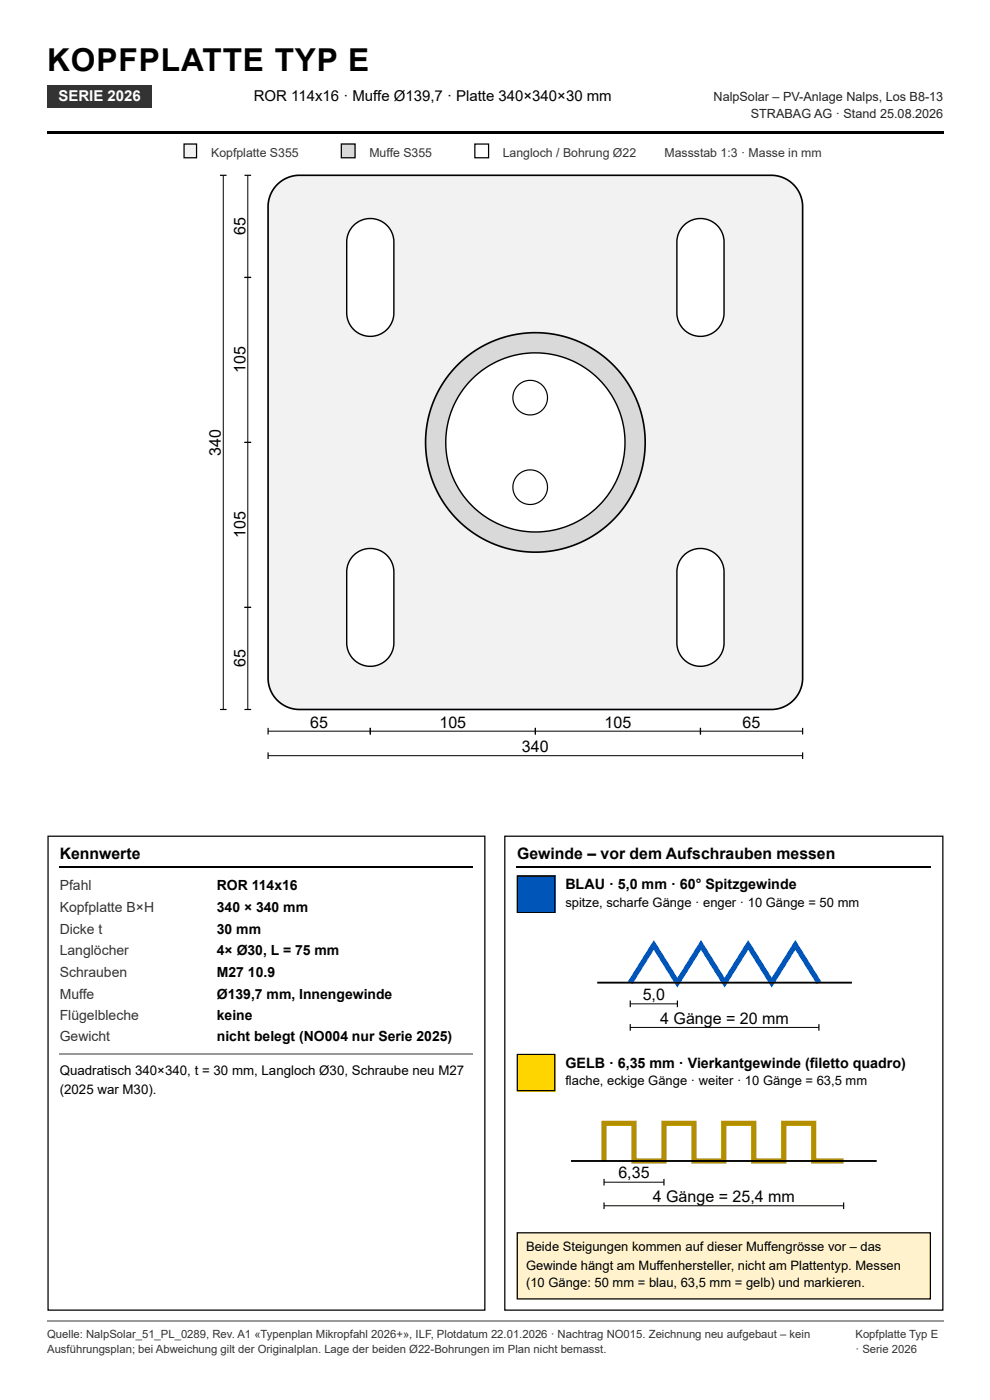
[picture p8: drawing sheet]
<svg xmlns="http://www.w3.org/2000/svg" width="210mm" height="297mm" viewBox="0 0 210 297" stroke-linecap="round" stroke-linejoin="round" font-family="sans-serif">
<defs><g id="words">
<text font-size="6.7" x="10" y="15.1">KOPFPLATTE TYP E</text>
<g font-size="3.4">
<text x="52" y="49.9" transform="rotate(-90 52 49.9)">65</text>
<text x="52" y="79.2" transform="rotate(-90 52 79.2)">105</text>
<text x="46.8" y="96.7" transform="rotate(-90 46.8 96.7)">340</text>
<text x="52" y="114.2" transform="rotate(-90 52 114.2)">105</text>
<text x="52" y="141.6" transform="rotate(-90 52 141.6)">65</text>
<text x="65.8" y="154.4">65</text>
<text x="93.2" y="154.4">105</text>
<text x="128.2" y="154.4">105</text>
<text x="157.4" y="154.4">65</text>
<text x="110.7" y="159.6">340</text>
<text x="136.3" y="212.2">5,0</text>
<text x="140" y="217.2">4 Gänge = 20 mm</text>
<text x="131.1" y="250">6,35</text>
<text x="138.4" y="255">4 Gänge = 25,4 mm</text>
</g>
<g font-size="3.3">
<text x="12.7" y="182.3">Kennwerte</text>
<text x="109.7" y="182.3">Gewinde – vor dem Aufschrauben messen</text>
</g>
<text font-size="3.2" fill="#fff" x="12.4" y="21.4">SERIE 2026</text>
<text font-size="3.2" x="53.8" y="21.4">ROR 114x16 · Muffe Ø139,7 · Platte 340×340×30 mm</text>
<g font-size="3" fill="#333">
<text x="12.7" y="188.9">Pfahl</text>
<text x="12.7" y="193.4">Kopfplatte B×H</text>
<text x="12.7" y="198.2">Dicke t</text>
<text x="12.7" y="202.7">Langlöcher</text>
<text x="12.7" y="207.2">Schrauben</text>
<text x="12.7" y="211.9">Muffe</text>
<text x="12.7" y="216.4">Flügelbleche</text>
<text x="12.7" y="220.9">Gewicht</text>
</g>
<g font-size="3">
<text x="46" y="188.9">ROR 114x16</text>
<text x="119.9" y="188.6">BLAU · 5,0 mm · 60° Spitzgewinde</text>
<text x="46" y="193.4">340 × 340 mm</text>
<text x="46" y="198.2">30 mm</text>
<text x="46" y="202.7">4× Ø30, L = 75 mm</text>
<text x="46" y="207.2">M27</text>
<text x="52.6" y="207.2">10.9</text>
<text x="46" y="211.9">Ø139,7 mm, Innengewinde</text>
<text x="46" y="216.4">keine</text>
<text x="46" y="220.9">nicht belegt (NO004 nur Serie 2025)</text>
<text x="119.9" y="226.5">GELB · 6,35 mm · Vierkantgewinde (filetto quadro)</text>
</g>
<g font-size="2.8">
<text x="119.9" y="192.4">spitze, scharfe Gänge · enger · 10 Gänge = 50 mm</text>
<text x="12.7" y="228.1">Quadratisch 340×340, t = 30 mm, Langloch Ø30, Schraube neu M27</text>
<text x="12.7" y="232">(2025 war M30).</text>
<text x="119.9" y="230.2">flache, eckige Gänge · weiter · 10 Gänge = 63,5 mm</text>
<text x="111.5" y="265.4">Beide Steigungen kommen auf dieser Muffengrösse vor – das</text>
<text x="111.5" y="269.3">Gewinde hängt am Muffenhersteller, nicht am Plattentyp. Messen</text>
<text x="111.5" y="273.1">(10 Gänge: 50 mm = blau, 63,5 mm = gelb) und markieren.</text>
</g>
<g font-size="2.7" fill="#222">
<text x="151.3" y="21.4">NalpSolar – PV-Anlage Nalps, Los B8-13</text>
<text x="159.2" y="25.1">STRABAG AG · Stand 25.08.2026</text>
</g>
<g font-size="2.6" fill="#333">
<text x="44.8" y="33.3">Kopfplatte S355</text>
<text x="78.3" y="33.3">Muffe S355</text>
<text x="106.6" y="33.3">Langloch / Bohrung Ø22</text>
<text x="140.9" y="33.3">Massstab 1:3 · Masse in mm</text>
</g>
<g font-size="2.4" fill="#333">
<text x="10" y="283.9">Quelle: NalpSolar_51_PL_0289, Rev. A1 «Typenplan Mikropfahl 2026+», ILF, Plotdatum 22.01.2026 · Nachtrag NO015. Zeichnung neu aufgebaut – kein</text>
<text x="10" y="287.1">Ausführungsplan; bei Abweichung gilt der Originalplan. Lage der beiden Ø22-Bohrungen im Plan nicht bemasst.</text>
<text x="181.4" y="283.9">Kopfplatte Typ E</text>
<text x="181.4" y="287.1">· Serie 2026</text>
</g>
</g></defs>
<path d="M10.1 27.8h189.9v.5h-189.9z" fill="#000"/>
<path d="M10.1 18h22.2v4.8h-22.2z" fill="#333"/>
<path d="M38.9 30.4h2.9v3.2h-2.9z" fill="#f2f2f2"/>
<path d="M39 30.6h2.7v2.9h-2.7z" fill="none" stroke="#000" stroke-width=".26"/>
<path d="M72.2 30.4h3.2v3.2h-3.2z" fill="#d9d9d9"/>
<path d="M72.4 30.6h2.9v2.9h-2.9z" fill="none" stroke="#000" stroke-width=".26"/>
<path d="M100.5 30.4h3.2v3.2h-3.2z" fill="#fff"/>
<path d="M100.7 30.6h2.9v2.9h-2.9z" fill="none" stroke="#000" stroke-width=".26"/>
<path d="M58.8 39.1a6.7 6.7 0 0 1 4.7-1.9h100a6.7 6.7 0 0 1 6.7 6.7v99.9a6.7 6.7 0 0 1-6.7 6.7h-100a6.7 6.7 0 0 1-6.7-6.7v-99.9a6.7 6.7 0 0 1 2-4.8z" fill="#f2f2f2"/>
<path d="M58.8 39.1a6.7 6.7 0 0 1 4.7-1.9h100a6.7 6.7 0 0 1 6.7 6.7v99.9a6.7 6.7 0 0 1-6.7 6.7h-100a6.7 6.7 0 0 1-6.7-6.7v-99.9a6.7 6.7 0 0 1 2-4.8z" fill="none" stroke="#000" stroke-width=".35"/>
<path d="M75 47.8a5 5 0 0 1 5.4-1.1 5 5 0 0 1 3.1 4.7v15a5 5 0 0 1-5 5 5 5 0 0 1-5-5v-15a5 5 0 0 1 1.5-3.6z" fill="#fff"/>
<path d="M75 47.8a5 5 0 0 1 5.4-1.1 5 5 0 0 1 3.1 4.7v15a5 5 0 0 1-5 5 5 5 0 0 1-5-5v-15a5 5 0 0 1 1.5-3.6z" fill="none" stroke="#000" stroke-width=".3"/>
<path d="M75 117.8a5 5 0 0 1 5.4-1.1 5 5 0 0 1 3.1 4.7v15a5 5 0 0 1-5 5 5 5 0 0 1-5-5v-15a5 5 0 0 1 1.5-3.6z" fill="#fff"/>
<path d="M75 117.8a5 5 0 0 1 5.4-1.1 5 5 0 0 1 3.1 4.7v15a5 5 0 0 1-5 5 5 5 0 0 1-5-5v-15a5 5 0 0 1 1.5-3.6z" fill="none" stroke="#000" stroke-width=".3"/>
<path d="M145 47.8a5 5 0 0 1 5.4-1.1 5 5 0 0 1 3.1 4.7v15a5 5 0 0 1-5 5 5 5 0 0 1-5-5v-15a5 5 0 0 1 1.5-3.6z" fill="#fff"/>
<path d="M145 47.8a5 5 0 0 1 5.4-1.1 5 5 0 0 1 3.1 4.7v15a5 5 0 0 1-5 5 5 5 0 0 1-5-5v-15a5 5 0 0 1 1.5-3.6z" fill="none" stroke="#000" stroke-width=".3"/>
<path d="M145 117.8a5 5 0 0 1 5.4-1.1 5 5 0 0 1 3.1 4.7v15a5 5 0 0 1-5 5 5 5 0 0 1-5-5v-15a5 5 0 0 1 1.5-3.6z" fill="#fff"/>
<path d="M145 117.8a5 5 0 0 1 5.4-1.1 5 5 0 0 1 3.1 4.7v15a5 5 0 0 1-5 5 5 5 0 0 1-5-5v-15a5 5 0 0 1 1.5-3.6z" fill="none" stroke="#000" stroke-width=".3"/>
<circle cx="113.5" cy="93.9" r="23.3" fill="#d9d9d9"/>
<circle cx="113.5" cy="93.9" r="23.3" fill="none" stroke="#000" stroke-width=".35"/>
<circle cx="113.5" cy="93.9" r="19" fill="#fff"/>
<circle cx="113.5" cy="93.9" r="19" fill="none" stroke="#000" stroke-width=".3"/>
<circle cx="112.4" cy="84.4" r="3.7" fill="#fff"/>
<circle cx="112.4" cy="84.4" r="3.7" fill="none" stroke="#000" stroke-width=".25"/>
<circle cx="112.4" cy="103.4" r="3.7" fill="#fff"/>
<g fill="none" stroke="#000" stroke-width=".25">
<path d="M46.6 37.2h1.4M51.8 37.2h1.4M51.8 58.9h1.4M51.8 93.9h1.4M51.8 128.9h1.4M46.6 150.5h1.4M51.8 150.5h1.4M56.8 154.4v1.4M56.8 159.6v1.4M78.5 154.4v1.4M113.5 154.4v1.4M148.5 154.4v1.4"/>
<path d="M170.2 154.4v1.4M170.2 159.6v1.4"/>
<circle cx="112.4" cy="103.4" r="3.7"/>
</g>
<path d="M47.3 37.2v113.3M52.5 37.2v113.3M56.8 155.1h113.4M56.8 160.3h113.4" fill="none" stroke="#000" stroke-width=".21"/>
<path d="M10.2 177.4h92.6v100.5h-92.6zM107 177.4h92.9v100.5h-92.9zM12.7 184h87.6M109.5 184h87.9" fill="none" stroke="#000" stroke-width=".26"/>
<path d="M12.7 223.7h87.6" fill="none" stroke="#999" stroke-width=".26"/>
<path d="M109.5 261.4h87.9v14.3h-87.9z" fill="#fff2cc"/>
<path d="M109.7 261.5h87.5v14.1h-87.5z" fill="none" stroke="#000" stroke-width=".26"/>
<path d="M109.5 185.7h8.2v8h-8.2z" fill="#0055b8"/>
<path d="M109.7 185.9h7.9v7.6h-7.9z" fill="none" stroke="#000" stroke-width=".26"/>
<path d="M133.6 208.5l5-8 5 8 5-8 5 8 5-8 5 8 5-8 5 8" fill="none" stroke="#0055b8" stroke-width="1.1" stroke-linecap="butt"/>
<path d="M126.6 208.5h54" fill="none" stroke="#000" stroke-width=".4"/>
<path d="M133.6 213h10M133.6 218h40" fill="none" stroke="#000" stroke-width=".21"/>
<path d="M133.6 212.3v1.4M133.6 217.3v1.4M143.6 212.3v1.4M173.6 217.3v1.4" fill="none" stroke="#000" stroke-width=".25"/>
<path d="M109.5 223.6h8.2v7.9h-8.2z" fill="#ffd500"/>
<path d="M109.7 223.7h7.9v7.7h-7.9z" fill="none" stroke="#000" stroke-width=".26"/>
<path d="M128.1 246.3v-8h6.3v8h6.4v-8h6.3v8h6.4v-8h6.3v8h6.4v-8h6.3v8h6.4" fill="none" stroke="#b38f00" stroke-width="1.1" stroke-linecap="butt"/>
<path d="M121.1 246.3h64.8" fill="none" stroke="#000" stroke-width=".4"/>
<path d="M128.1 250.8h12.7M128.1 255.8h50.8" fill="none" stroke="#000" stroke-width=".21"/>
<path d="M128.1 250.1v1.4M128.1 255.1v1.4M140.8 250.1v1.4M178.9 255.1v1.4" fill="none" stroke="#000" stroke-width=".25"/>
<path d="M10.1 280.3h189.9" fill="none" stroke="#999" stroke-width=".26"/>
<use href="#words"/>
</svg>
